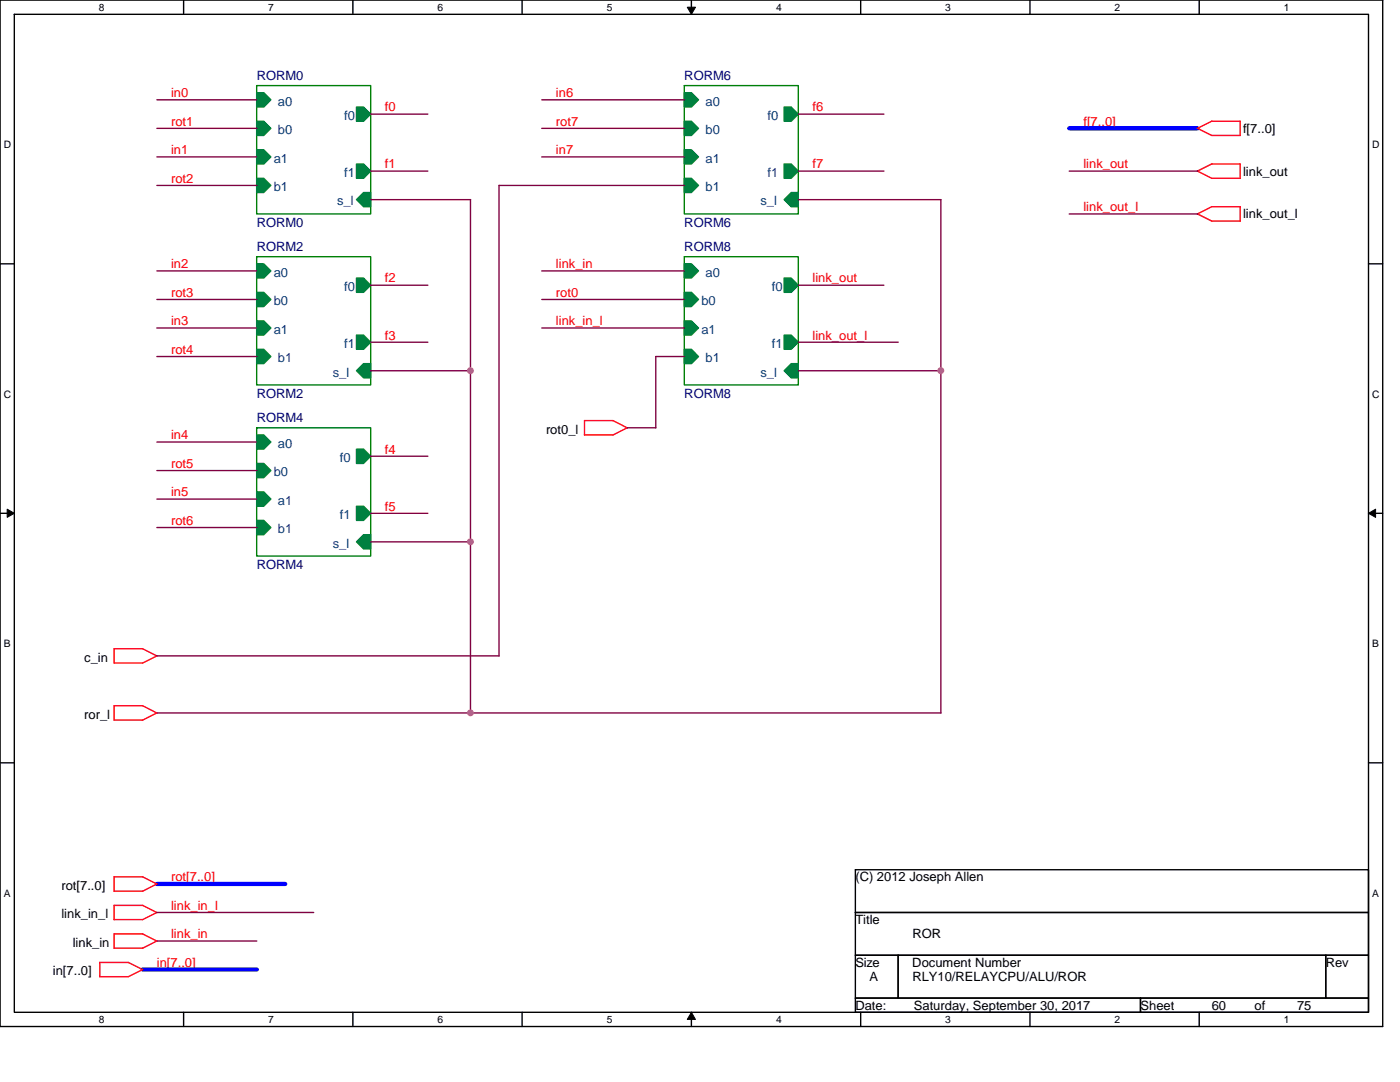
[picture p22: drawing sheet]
<svg xmlns="http://www.w3.org/2000/svg" width="279mm" height="216mm" viewBox="0 0 279 216" stroke-linecap="round" stroke-linejoin="round" font-family="sans-serif">
<defs><g id="words">
<g font-size="2.6" fill="#000080">
<text x="51.2" y="16">RORM0</text>
<text x="136.6" y="16">RORM6</text>
<text x="51.2" y="45.3">RORM0</text>
<text x="136.6" y="45.3">RORM6</text>
<text x="51.2" y="50.1">RORM2</text>
<text x="136.6" y="50.1">RORM8</text>
<text x="51.2" y="79.4">RORM2</text>
<text x="136.6" y="79.4">RORM8</text>
<text x="51.2" y="84.2">RORM4</text>
<text x="51.2" y="113.6">RORM4</text>
</g>
<g font-size="2.6" fill="#f00">
<text x="34.1" y="19.4">in0</text>
<text x="76.8" y="22.2">f0</text>
<text x="111" y="19.4">in6</text>
<text x="162.2" y="22.2">f6</text>
<text x="34.1" y="25.1">rot1</text>
<text x="111" y="25.1">rot7</text>
<text x="216.2" y="25.1">f[7..0]</text>
<text x="34.1" y="30.8">in1</text>
<text x="76.8" y="33.6">f1</text>
<text x="111" y="30.8">in7</text>
<text x="162.2" y="33.6">f7</text>
<text x="216.2" y="33.6">link_out</text>
<text x="34.1" y="36.4">rot2</text>
<text x="216.2" y="42.1">link_out_l</text>
<text x="34.1" y="53.5">in2</text>
<text x="111" y="53.5">link_in</text>
<text x="34.1" y="59.2">rot3</text>
<text x="76.8" y="56.4">f2</text>
<text x="111" y="59.2">rot0</text>
<text x="162.2" y="56.4">link_out</text>
<text x="34.1" y="64.9">in3</text>
<text x="111" y="64.9">link_in_l</text>
<text x="34.1" y="70.6">rot4</text>
<text x="76.8" y="67.8">f3</text>
<text x="162.2" y="67.8">link_out_l</text>
<text x="34.1" y="87.7">in4</text>
<text x="34.1" y="93.3">rot5</text>
<text x="76.8" y="90.5">f4</text>
<text x="34.1" y="99">in5</text>
<text x="76.8" y="101.9">f5</text>
<text x="34.1" y="104.7">rot6</text>
<text x="34.1" y="175.9">rot[7..0]</text>
<text x="34.1" y="181.5">link_in_l</text>
<text x="34.1" y="187.2">link_in</text>
<text x="31.3" y="192.9">in[7..0]</text>
</g>
<g font-size="2.6" fill="#004080">
<text x="55.5" y="21.1">a0</text>
<text x="68.7" y="23.9">f0</text>
<text x="140.8" y="21.1">a0</text>
<text x="153.2" y="23.9">f0</text>
<text x="55.5" y="26.8">b0</text>
<text x="140.8" y="26.8">b0</text>
<text x="54.6" y="32.5">a1</text>
<text x="68.7" y="35.3">f1</text>
<text x="140.8" y="32.5">a1</text>
<text x="153.2" y="35.3">f1</text>
<text x="54.6" y="38.2">b1</text>
<text x="67.3" y="41">s_l</text>
<text x="140.8" y="38.2">b1</text>
<text x="151.7" y="41">s_l</text>
<text x="54.6" y="55.2">a0</text>
<text x="68.7" y="58.1">f0</text>
<text x="140.8" y="55.2">a0</text>
<text x="154" y="58.1">f0</text>
<text x="54.6" y="60.9">b0</text>
<text x="140" y="60.9">b0</text>
<text x="54.6" y="66.6">a1</text>
<text x="68.7" y="69.4">f1</text>
<text x="140" y="66.6">a1</text>
<text x="154" y="69.4">f1</text>
<text x="55.5" y="72.3">b1</text>
<text x="66.4" y="75.1">s_l</text>
<text x="140.8" y="72.3">b1</text>
<text x="151.7" y="75.1">s_l</text>
<text x="55.5" y="89.4">a0</text>
<text x="54.6" y="95.1">b0</text>
<text x="67.8" y="92.2">f0</text>
<text x="55.5" y="100.8">a1</text>
<text x="55.5" y="106.4">b1</text>
<text x="67.8" y="103.6">f1</text>
<text x="66.4" y="109.3">s_l</text>
</g>
<g font-size="2.6">
<text x="248.1" y="26.5">f[7..0]</text>
<text x="248.1" y="35">link_out</text>
<text x="248.1" y="43.6">link_out_l</text>
<text x="109" y="86.5">rot0_l</text>
<text x="16.8" y="132">c_in</text>
<text x="16.8" y="143.4">ror_l</text>
<text x="12.3" y="177.6">rot[7..0]</text>
<text x="170.7" y="175.9">(C) 2012 Joseph Allen</text>
<text x="12.3" y="183.2">link_in_l</text>
<text x="170.7" y="184.4">Title</text>
<text x="14.5" y="188.9">link_in</text>
<text x="182.1" y="187.2">ROR</text>
<text x="10.5" y="194.6">in[7..0]</text>
<text x="170.7" y="192.9">Size</text>
<text x="173.5" y="195.8">A</text>
<text x="182.1" y="192.9">Document Number</text>
<text x="182.1" y="195.8">RLY10/RELAYCPU/ALU/ROR</text>
<text x="264.6" y="192.9">Rev</text>
<text x="170.7" y="201.5">Date:</text>
<text x="182.4" y="201.5">Saturday, September 30, 2017</text>
<text x="227.6" y="201.5">Sheet</text>
<text x="241.8" y="201.5">60</text>
<text x="250.4" y="201.5">of</text>
<text x="258.9" y="201.5">75</text>
</g>
<g font-size="2">
<text x="19.7" y="2.1">8</text>
<text x="53.5" y="2.1">7</text>
<text x="87.3" y="2.1">6</text>
<text x="121.1" y="2.1">5</text>
<text x="154.9" y="2.1">4</text>
<text x="188.7" y="2.1">3</text>
<text x="222.4" y="2.1">2</text>
<text x="256.2" y="2.1">1</text>
<text x=".7" y="29.6">D</text>
<text x="273.8" y="29.6">D</text>
<text x=".7" y="79.4">C</text>
<text x="273.8" y="79.4">C</text>
<text x=".7" y="129.2">B</text>
<text x="273.8" y="129.2">B</text>
<text x=".7" y="178.9">A</text>
<text x="273.8" y="178.9">A</text>
<text x="19.7" y="204.1">8</text>
<text x="53.5" y="204.1">7</text>
<text x="87.3" y="204.1">6</text>
<text x="121.1" y="204.1">5</text>
<text x="154.9" y="204.1">4</text>
<text x="188.7" y="204.1">3</text>
<text x="222.4" y="204.1">2</text>
<text x="256.2" y="204.1">1</text>
</g>
</g></defs>
<path d="M0 0h275.9v204.8h-275.9zM2.9 2.9h270.2v199.1h-270.2z" fill="none" stroke="#000" stroke-width=".28"/>
<g fill="#fff">
<path d="M19.7 .3h1.2v2.3h-1.2z"/>
<path d="M19.7 202.3h1.2v2.3h-1.2z"/>
</g>
<path d="M36.6 0v2.9M36.6 202v2.8" fill="none" stroke="#000" stroke-width=".28"/>
<g fill="#fff">
<path d="M53.5 .3h1.2v2.3h-1.2z"/>
<path d="M53.5 202.3h1.2v2.3h-1.2z"/>
</g>
<path d="M70.4 0v2.9M70.4 202v2.8" fill="none" stroke="#000" stroke-width=".28"/>
<g fill="#fff">
<path d="M87.3 .3h1.2v2.3h-1.2z"/>
<path d="M87.3 202.3h1.2v2.3h-1.2z"/>
</g>
<path d="M104.2 0v2.9M104.2 202v2.8" fill="none" stroke="#000" stroke-width=".28"/>
<g fill="#fff">
<path d="M121.1 .3h1.1v2.3h-1.1z"/>
<path d="M121.1 202.3h1.1v2.3h-1.1z"/>
</g>
<path d="M138 0v2.9M138 202v2.8" fill="none" stroke="#000" stroke-width=".28"/>
<path d="M137.2 1.4h1.6l-.8 1.5zM138 202l.8 1.4h-1.6z" fill="#000" stroke="#000" stroke-width=".2"/>
<g fill="#fff">
<path d="M154.9 .3h1.1v2.3h-1.1z"/>
<path d="M154.9 202.3h1.1v2.3h-1.1z"/>
</g>
<path d="M171.8 0v2.9M171.8 202v2.8" fill="none" stroke="#000" stroke-width=".28"/>
<g fill="#fff">
<path d="M188.7 .3h1.1v2.3h-1.1z"/>
<path d="M188.7 202.3h1.1v2.3h-1.1z"/>
</g>
<path d="M205.5 0v2.9M205.5 202v2.8" fill="none" stroke="#000" stroke-width=".28"/>
<g fill="#fff">
<path d="M222.4 .3h1.2v2.3h-1.2z"/>
<path d="M222.4 202.3h1.2v2.3h-1.2z"/>
</g>
<path d="M239.3 0v2.9M239.3 202v2.8" fill="none" stroke="#000" stroke-width=".28"/>
<g fill="#fff">
<path d="M256.2 .3h1.2v2.3h-1.2z"/>
<path d="M256.2 202.3h1.2v2.3h-1.2z"/>
<path d="M.7 27.7h1.5v2.3h-1.5z"/>
<path d="M273.8 27.7h1.5v2.3h-1.5z"/>
<path d="M.7 77.5h1.5v2.3h-1.5z"/>
<path d="M273.8 77.5h1.5v2.3h-1.5z"/>
</g>
<path d="M0 52.6h2.9M273.1 52.6h2.8" fill="none" stroke="#000" stroke-width=".28"/>
<g fill="#fff">
<path d="M.7 127.3h1.4v2.3h-1.4z"/>
<path d="M273.8 127.3h1.4v2.3h-1.4z"/>
</g>
<path d="M0 102.4h2.9M273.1 102.4h2.8" fill="none" stroke="#000" stroke-width=".28"/>
<path d="M1.4 101.6l1.5 .8-1.5 .8zM273.1 102.4l1.4-.8v1.6z" fill="#000" stroke="#000" stroke-width=".2"/>
<g fill="#fff">
<path d="M.7 177.1h1.4v2.3h-1.4z"/>
<path d="M273.8 177.1h1.4v2.3h-1.4z"/>
</g>
<path d="M0 152.2h2.9M273.1 152.2h2.8M170.7 173.5h102.4v8.6h-102.4zM170.7 182.1h102.4v8.5h-102.4zM170.7 190.6h8.5v8.6h-8.5zM170.7 199.2h56.9v2.8h-56.9zM179.2 190.6h85.4v8.6h-85.4zM227.6 199.2h45.5v2.8h-45.5zM264.6 190.6h8.5v8.6h-8.5z" fill="none" stroke="#000" stroke-width=".28"/>
<path d="M51.2 17.1h22.8v25.6h-22.8zM136.6 17.1h22.7v25.6h-22.7zM51.2 51.2h22.8v25.6h-22.8zM136.6 51.2h22.7v25.6h-22.7zM51.2 85.4h22.8v25.6h-22.8z" fill="none" stroke="#008000" stroke-width=".28"/>
<g fill="#008040" stroke="#008040" stroke-width=".28">
<path d="M51.2 18.5h1.4l1.5 1.4-1.5 1.5h-1.4z" fill-rule="evenodd"/>
<path d="M51.2 24.2h1.4l1.5 1.4-1.5 1.4h-1.4z" fill-rule="evenodd"/>
<path d="M51.2 35.6h1.4l1.5 1.4-1.5 1.4h-1.4z" fill-rule="evenodd"/>
<path d="M51.2 29.9h1.4l1.5 1.4-1.5 1.4h-1.4z" fill-rule="evenodd"/>
<path d="M71.1 21.4h1.5l1.4 1.4-1.4 1.4h-1.5z" fill-rule="evenodd"/>
<path d="M71.1 32.7h1.5l1.4 1.4-1.4 1.5h-1.5z" fill-rule="evenodd"/>
<path d="M71.1 39.8l1.5-1.4h1.4v2.9h-1.4z" fill-rule="evenodd"/>
<path d="M51.2 52.6h1.4l1.5 1.5-1.5 1.4h-1.4z" fill-rule="evenodd"/>
<path d="M51.2 58.3h1.4l1.5 1.5-1.5 1.4h-1.4z" fill-rule="evenodd"/>
<path d="M51.2 69.7h1.4l1.5 1.4-1.5 1.5h-1.4z" fill-rule="evenodd"/>
<path d="M51.2 64h1.4l1.5 1.4-1.5 1.5h-1.4z" fill-rule="evenodd"/>
<path d="M71.1 55.5h1.5l1.4 1.4-1.4 1.4h-1.5z" fill-rule="evenodd"/>
<path d="M71.1 66.9h1.5l1.4 1.4-1.4 1.4h-1.5z" fill-rule="evenodd"/>
<path d="M71.1 74l1.5-1.4h1.4v2.8h-1.4z" fill-rule="evenodd"/>
<path d="M51.2 86.8h1.4l1.5 1.4-1.5 1.4h-1.4z" fill-rule="evenodd"/>
<path d="M51.2 92.5h1.4l1.5 1.4-1.5 1.4h-1.4z" fill-rule="evenodd"/>
<path d="M51.2 103.8h1.4l1.5 1.5-1.5 1.4h-1.4z" fill-rule="evenodd"/>
<path d="M51.2 98.1h1.4l1.5 1.5-1.5 1.4h-1.4z" fill-rule="evenodd"/>
<path d="M71.1 89.6h1.5l1.4 1.4-1.4 1.5h-1.5z" fill-rule="evenodd"/>
<path d="M71.1 101h1.5l1.4 1.4-1.4 1.4h-1.5z" fill-rule="evenodd"/>
<path d="M71.1 108.1l1.5-1.4h1.4v2.8h-1.4z" fill-rule="evenodd"/>
<path d="M136.6 18.5h1.4l1.4 1.4-1.4 1.5h-1.4z" fill-rule="evenodd"/>
<path d="M136.6 24.2h1.4l1.4 1.4-1.4 1.4h-1.4z" fill-rule="evenodd"/>
<path d="M136.6 35.6h1.4l1.4 1.4-1.4 1.4h-1.4z" fill-rule="evenodd"/>
<path d="M136.6 29.9h1.4l1.4 1.4-1.4 1.4h-1.4z" fill-rule="evenodd"/>
<path d="M156.5 21.4h1.4l1.4 1.4-1.4 1.4h-1.4z" fill-rule="evenodd"/>
<path d="M156.5 32.7h1.4l1.4 1.4-1.4 1.5h-1.4z" fill-rule="evenodd"/>
<path d="M156.5 39.8l1.4-1.4h1.4v2.9h-1.4z" fill-rule="evenodd"/>
<path d="M136.6 52.6h1.4l1.4 1.5-1.4 1.4h-1.4z" fill-rule="evenodd"/>
<path d="M136.6 58.3h1.4l1.4 1.5-1.4 1.4h-1.4z" fill-rule="evenodd"/>
<path d="M156.5 55.5h1.4l1.4 1.4-1.4 1.4h-1.4z" fill-rule="evenodd"/>
<path d="M136.6 64h1.4l1.4 1.4-1.4 1.5h-1.4z" fill-rule="evenodd"/>
<path d="M136.6 69.7h1.4l1.4 1.4-1.4 1.5h-1.4z" fill-rule="evenodd"/>
<path d="M156.5 66.9h1.4l1.4 1.4-1.4 1.4h-1.4z" fill-rule="evenodd"/>
<path d="M156.5 74l1.4-1.4h1.4v2.8h-1.4z" fill-rule="evenodd"/>
</g>
<path d="M213.4 25.6h25.6M31.3 176.4h25.6M28.5 193.5h22.7" fill="none" stroke="#00f" stroke-width=".85"/>
<g fill="none" stroke="#f00" stroke-width=".28">
<path d="M239 34.1l2.8 1.5h5.7M241.8 32.7h5.7v2.9M241.8 24.2h5.7v2.9l-5.7-.1-2.8-1.4M241.9 32.7l-2.9 1.4M241.9 24.2l-2.9 1.4M239 42.7l2.8 1.4h5.7M241.8 41.3h5.7v2.8M241.9 41.2l-2.9 1.5M122.3 83.9l2.9 1.5-2.9 1.4M122.4 83.9h-5.8v2.9h5.7M22.8 129.4v2.9h5.7M22.8 129.5h5.7l2.8 1.4"/>
<path d="M31.3 130.9l-2.9 1.4M31.3 142.3l-2.9 1.4M31.3 142.3l-2.8-1.5h-5.7v2.9h5.7M22.8 174.9v2.9h5.7M22.8 175h5.7l2.8 1.4M31.3 176.4l-2.9 1.4M22.8 180.6v2.9h5.7M22.8 180.7h5.7l2.8 1.4M25.6 192l2.9 1.5-2.9 1.4h-5.7v-2.9h5.7M31.3 187.8l-2.9 1.4M31.3 182.1l-2.9 1.4M31.3 187.8l-2.8-1.4h-5.7v2.8h5.7"/>
</g>
<g fill="none" stroke="#800040" stroke-width=".28">
<path d="M31.3 19.9h19.9M108.1 19.9h28.5M31.3 31.3h19.9M31.3 25.6h19.9M31.3 37h19.9M74 34.1h11.4M74 39.8h19.9v102.5M74 22.8h11.4M108.1 25.6h28.5M108.1 31.3h28.5M136.6 37h-37v93.9M159.3 22.8h17.1"/>
<path d="M159.3 34.1h17.1M159.3 39.8h28.5M187.8 39.8v102.5M213.4 34.1h25.6M31.3 54.1h19.9M31.3 59.8h19.9M74 56.9h11.4M108.1 54.1h28.5M108.1 59.8h28.5M159.3 56.9h17.1M213.4 42.7h25.6M31.3 65.4h19.9"/>
<path d="M31.3 71.1h19.9M74 68.3h11.4M74 74h19.9M108.1 65.4h28.5M136.6 71.1h-5.7v14.3M159.3 68.3h20M159.3 74h28.5M31.3 93.9h19.9M31.3 99.6h19.9M31.3 88.2h19.9M74 91h11.4M125.2 85.4h5.7"/>
<path d="M31.3 105.3h19.9M74 102.4h11.4M74 108.1h19.9M31.3 130.9h68.3M31.3 142.3h156.5M31.3 182.1h31.3M31.3 187.8h19.9"/>
</g>
<g fill="#f0f" stroke="#f0f" stroke-width=".28">
<circle cx="93.9" cy="142.2" r=".56"/>
<circle cx="93.9" cy="74" r=".57"/>
<circle cx="187.8" cy="74" r=".57"/>
<circle cx="93.9" cy="108.1" r=".57"/>
</g>
<use href="#words"/>
</svg>
